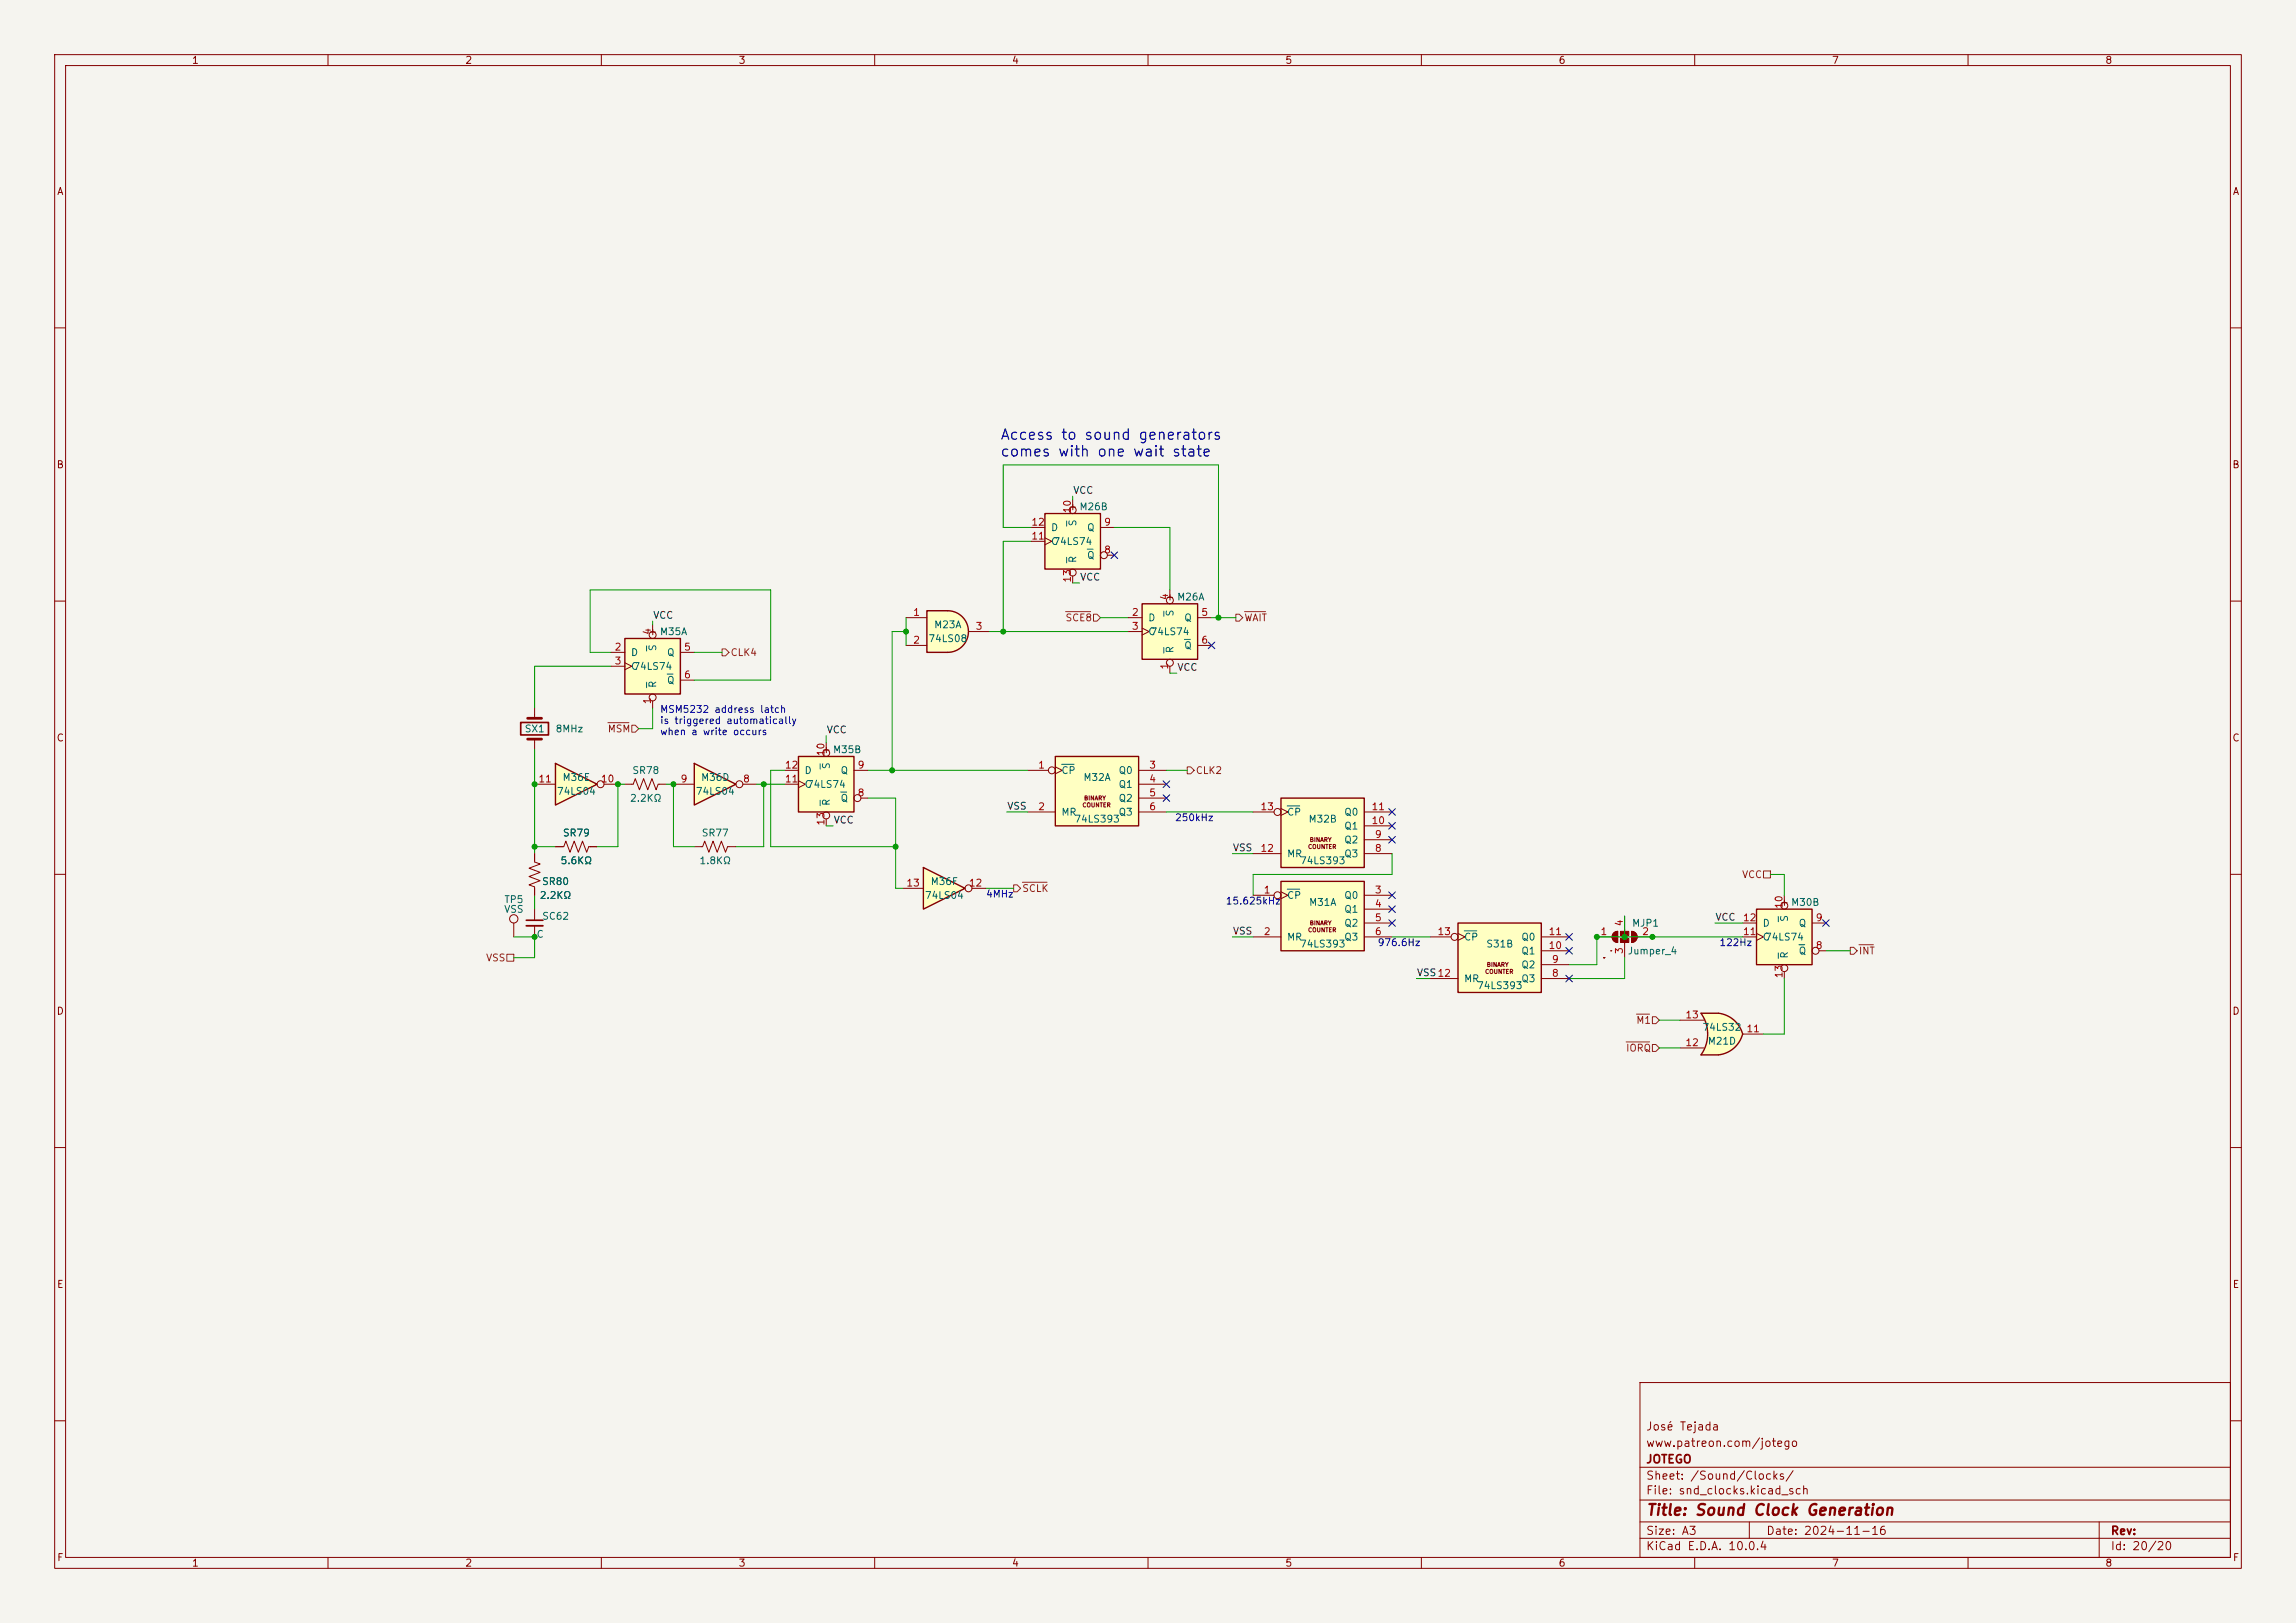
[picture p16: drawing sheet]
<svg xmlns="http://www.w3.org/2000/svg" width="420mm" height="297mm" viewBox="0 0 420 297" stroke-linecap="round" stroke-linejoin="round" font-family="sans-serif">
<defs><g id="words">
<text font-size="2" fill="#840000" x="301" y="277.8">Title: Sound Clock Generation</text>
<g font-size="1.9" fill="#0000c2">
<text x="182.9" y="81">Access to sound generators</text>
<text x="182.9" y="84">comes with one wait state</text>
</g>
<g font-size="1.5" fill="#840000">
<text x="301" y="262.1">José Tejada</text>
<text x="301" y="268.1">JOTEGO</text>
<text x="301" y="265.1">www.patreon.com/jotego</text>
<text x="301" y="273.8">File: snd_clocks.kicad_sch</text>
<text x="301" y="271.1">Sheet: /Sound/Clocks/</text>
<text x="301" y="281.2">Size: A3</text>
<text x="323" y="281.2">Date: 2024-11-16</text>
<text x="386" y="281.2">Rev:</text>
<text x="301" y="284">KiCad E.D.A. 10.0.4</text>
<text x="386" y="284">Id: 20/20</text>
</g>
<g font-size="1.3" fill="#840000">
<text x="35" y="12">1</text>
<text x="85" y="12">2</text>
<text x="135" y="12">3</text>
<text x="185" y="12">4</text>
<text x="235" y="12">5</text>
<text x="285" y="12">6</text>
<text x="335" y="12">7</text>
<text x="385" y="12">8</text>
<text x="10.3" y="36">A</text>
<text x="408.3" y="36">A</text>
<text x="10.3" y="86">B</text>
<text x="408.2" y="86">B</text>
<text x="195.3" y="93.7">+ M26B</text>
<text x="213.1" y="110.2">+ M26A</text>
<text x="118.5" y="116.5">+ M35A</text>
<text x="10.3" y="136">C</text>
<text x="408.2" y="136">C</text>
<text x="150.2" y="138.1">+ M35B</text>
<text x="325.5" y="166.1">+ M30B</text>
<text x="10.3" y="186">D</text>
<text x="408.2" y="186">D</text>
<text x="10.3" y="236">E</text>
<text x="408.3" y="236">E</text>
<text x="10.3" y="286">F</text>
<text x="35" y="287">1</text>
<text x="85" y="287">2</text>
<text x="135" y="287">3</text>
<text x="185" y="287">4</text>
<text x="235" y="287">5</text>
<text x="285" y="287">6</text>
<text x="335" y="287">7</text>
<text x="385" y="287">8</text>
<text x="408.3" y="286">F</text>
</g>
<g font-size="1.3" fill="#a90000">
<text x="196.2" y="94" transform="rotate(-90 196.2 94)">10</text>
<text x="188.6" y="99">11</text>
<text x="188.6" y="96.5">12</text>
<text x="201.9" y="101.6">8</text>
<text x="201.9" y="96.5">9</text>
<text x="196.2" y="106.7" transform="rotate(-90 196.2 106.7)">13</text>
<text x="166.9" y="113">1</text>
<text x="206.9" y="113">2</text>
<text x="214" y="109.9" transform="rotate(-90 214 109.9)">4</text>
<text x="219.6" y="113">5</text>
<text x="112.3" y="119.4">2</text>
<text x="119.4" y="116.3" transform="rotate(-90 119.4 116.3)">4</text>
<text x="125" y="119.4">5</text>
<text x="166.9" y="118.1">2</text>
<text x="178.4" y="115.5">3</text>
<text x="206.9" y="115.5">3</text>
<text x="219.6" y="118.1">6</text>
<text x="112.3" y="121.9">3</text>
<text x="125" y="124.4">6</text>
<text x="214" y="122.6" transform="rotate(-90 214 122.6)">1</text>
<text x="119.4" y="129" transform="rotate(-90 119.4 129)">1</text>
<text x="98.4" y="143.5">11</text>
<text x="109.8" y="143.5">10</text>
<text x="124.4" y="143.5">9</text>
<text x="135.8" y="143.5">8</text>
<text x="143.5" y="143.5">11</text>
<text x="143.5" y="140.9">12</text>
<text x="151.1" y="138.5" transform="rotate(-90 151.1 138.5)">10</text>
<text x="156.8" y="140.9">9</text>
<text x="189.8" y="140.9">1</text>
<text x="210.1" y="140.9">3</text>
<text x="210.1" y="143.5">4</text>
<text x="156.8" y="146">8</text>
<text x="189.8" y="148.6">2</text>
<text x="210.1" y="146">5</text>
<text x="210.1" y="148.6">6</text>
<text x="230.5" y="148.6">13</text>
<text x="250.8" y="148.6">11</text>
<text x="151.1" y="151.2" transform="rotate(-90 151.1 151.2)">13</text>
<text x="250.8" y="151.1">10</text>
<text x="251.4" y="153.6">9</text>
<text x="230.5" y="156.2">12</text>
<text x="251.4" y="156.2">8</text>
<text x="165.7" y="162.5">13</text>
<text x="177.1" y="162.5">12</text>
<text x="231.1" y="163.8">1</text>
<text x="251.4" y="163.8">3</text>
<text x="251.4" y="166.3">4</text>
<text x="326.4" y="166.4" transform="rotate(-90 326.4 166.4)">10</text>
<text x="231.1" y="171.4">2</text>
<text x="251.4" y="168.9">5</text>
<text x="251.4" y="171.4">6</text>
<text x="262.8" y="171.4">13</text>
<text x="283.2" y="174">10</text>
<text x="283.2" y="171.4">11</text>
<text x="292.7" y="171.4">1</text>
<text x="297.2" y="169.6" transform="rotate(-90 297.2 169.6)">4</text>
<text x="300.3" y="171.4">2</text>
<text x="318.7" y="171.4">11</text>
<text x="318.7" y="168.9">12</text>
<text x="332" y="174">8</text>
<text x="332" y="168.9">9</text>
<text x="283.8" y="179">8</text>
<text x="283.8" y="176.5">9</text>
<text x="297.2" y="174.7" transform="rotate(-90 297.2 174.7)">3</text>
<text x="326.4" y="179.1" transform="rotate(-90 326.4 179.1)">13</text>
<text x="308.2" y="191.7">12</text>
<text x="308.2" y="186.7">13</text>
<text x="319.4" y="189.2">11</text>
</g>
<g font-size="1.3" fill="#0f0f0f">
<text x="196.2" y="90.7">VCC</text>
<text x="197.5" y="106.6">VCC</text>
<text x="119.4" y="113.5">VCC</text>
<text x="215.3" y="123.1">VCC</text>
<text x="151.1" y="134.5">VCC</text>
<text x="184.1" y="148.5">VSS</text>
<text x="152.4" y="151">VCC</text>
<text x="225.4" y="156.1">VSS</text>
<text x="225.4" y="171.3">VSS</text>
<text x="313.7" y="168.8">VCC</text>
<text x="259.1" y="178.9">VSS12</text>
</g>
<g font-size="1.3" fill="#006464">
<text x="192.2" y="100">C</text>
<text x="192.2" y="97.5">D</text>
<text x="192.6" y="100">74LS74</text>
<text x="197.2" y="96.4" transform="rotate(-90 197.2 96.4)">S</text>
<text x="198.7" y="97.5">Q</text>
<text x="197.2" y="103.1" transform="rotate(-90 197.2 103.1)">R</text>
<text x="198.7" y="102.6">Q</text>
<text x="215" y="112.9" transform="rotate(-90 215 112.9)">S</text>
<text x="120.4" y="119.3" transform="rotate(-90 120.4 119.3)">S</text>
<text x="169.7" y="117.8">74LS08</text>
<text x="170.8" y="115.3">M23A</text>
<text x="209.9" y="114">D</text>
<text x="209.9" y="116.5">C</text>
<text x="210.4" y="116.5">74LS74</text>
<text x="215" y="119.6" transform="rotate(-90 215 119.6)">R</text>
<text x="216.5" y="114">Q</text>
<text x="216.5" y="119.1">Q</text>
<text x="115.3" y="120.4">D</text>
<text x="115.3" y="122.9">C</text>
<text x="115.7" y="122.9">74LS74</text>
<text x="120.4" y="126" transform="rotate(-90 120.4 126)">R</text>
<text x="121.9" y="120.4">Q</text>
<text x="121.9" y="125.4">Q</text>
<text x="95.9" y="134.3">SX1</text>
<text x="101.5" y="134.3">8MHz</text>
<text x="102.8" y="143.2">M36E</text>
<text x="115.6" y="141.9">SR78</text>
<text x="128.1" y="143.2">M36D</text>
<text x="147.1" y="141.9">D</text>
<text x="152.1" y="140.9" transform="rotate(-90 152.1 140.9)">S</text>
<text x="153.7" y="141.9">Q</text>
<text x="194.1" y="141.9">CP</text>
<text x="198.1" y="143.2">M32A</text>
<text x="204.5" y="141.9">Q0</text>
<text x="101.8" y="145.8">74LS04</text>
<text x="115.1" y="147">2.2KΩ</text>
<text x="127.2" y="145.8">74LS04</text>
<text x="147.1" y="144.5">C</text>
<text x="147.5" y="144.5">74LS74</text>
<text x="152.1" y="147.6" transform="rotate(-90 152.1 147.6)">R</text>
<text x="153.7" y="147">Q</text>
<text x="194.1" y="149.6">MR</text>
<text x="204.5" y="144.5">Q1</text>
<text x="204.5" y="147">Q2</text>
<text x="204.5" y="149.6">Q3</text>
<text x="235.3" y="149.6">CP</text>
<text x="245.8" y="149.6">Q0</text>
<text x="102.9" y="153.4">SR79</text>
<text x="128.3" y="153.4">SR77</text>
<text x="196.4" y="150.8">74LS393</text>
<text x="239.3" y="150.8">M32B</text>
<text x="245.8" y="154.6">Q2</text>
<text x="245.8" y="152.1">Q1</text>
<text x="102.4" y="158.5">5.6KΩ</text>
<text x="127.8" y="158.5">1.8KΩ</text>
<text x="235.3" y="157.2">MR</text>
<text x="237.7" y="158.5">74LS393</text>
<text x="245.8" y="157.2">Q3</text>
<text x="92.1" y="167.3">VSS</text>
<text x="92.2" y="165.6">TP5</text>
<text x="98.6" y="164.8">2.2KΩ</text>
<text x="99" y="162.3">SR80</text>
<text x="169.1" y="164.8">74LS04</text>
<text x="170.1" y="162.3">M36F</text>
<text x="235.3" y="164.8">CP</text>
<text x="239.4" y="166.1">M31A</text>
<text x="245.8" y="164.8">Q0</text>
<text x="245.8" y="167.3">Q1</text>
<text x="98.1" y="171.9">C</text>
<text x="99.1" y="168.6">SC62</text>
<text x="235.3" y="172.4">MR</text>
<text x="237.7" y="173.7">74LS393</text>
<text x="245.8" y="169.9">Q2</text>
<text x="245.8" y="172.4">Q3</text>
<text x="267.7" y="172.4">CP</text>
<text x="271.8" y="173.7">S31B</text>
<text x="278.2" y="172.4">Q0</text>
<text x="298.4" y="169.9">MJP1</text>
<text x="322.3" y="172.4">C</text>
<text x="322.3" y="169.9">D</text>
<text x="322.8" y="172.4">74LS74</text>
<text x="327.4" y="168.8" transform="rotate(-90 327.4 168.8)">S</text>
<text x="328.9" y="169.9">Q</text>
<text x="278.2" y="177.5">Q2</text>
<text x="278.2" y="175">Q1</text>
<text x="297.7" y="175">Jumper_4</text>
<text x="327.4" y="175.5" transform="rotate(-90 327.4 175.5)">R</text>
<text x="328.9" y="175">Q</text>
<text x="267.7" y="180">MR</text>
<text x="270.1" y="181.3">74LS393</text>
<text x="278.2" y="180">Q3</text>
<text x="311.3" y="188.9">74LS32</text>
<text x="312.3" y="191.5">M21D</text>
</g>
<g font-size="1.3" fill="#725600">
<text x="194.8" y="114">SCE8</text>
<text x="227.5" y="114">WAIT</text>
<text x="133.5" y="120.4">CLK4</text>
<text x="111.1" y="134.3">MSM</text>
<text x="218.6" y="141.9">CLK2</text>
<text x="318.6" y="161">VCC</text>
<text x="186.9" y="163.5">SCLK</text>
<text x="88.8" y="176.2">VSS</text>
<text x="339.9" y="175">INT</text>
<text x="299.2" y="187.7">M1</text>
<text x="297.3" y="192.7">IORQ</text>
</g>
<g font-size="1.3" fill="#0000c2">
<text x="120.6" y="130.8">MSM5232 address latch</text>
<text x="120.6" y="132.8">is triggered automatically</text>
<text x="120.6" y="134.8">when a write occurs</text>
<text x="214.8" y="150.6">250kHz</text>
<text x="180.3" y="164.6">4MHz</text>
<text x="224.1" y="165.8">15.625kHz</text>
<text x="251.9" y="173.4">976.6Hz</text>
<text x="314.4" y="173.4">122Hz</text>
</g>
<g font-size=".8" fill="#840000">
<text x="197.9" y="147.9">COUNTER</text>
<text x="198.2" y="146.6">BINARY</text>
<text x="239.2" y="155.5">COUNTER</text>
<text x="239.5" y="154.3">BINARY</text>
<text x="239.2" y="170.8">COUNTER</text>
<text x="239.5" y="169.5">BINARY</text>
<text x="271.6" y="178.4">COUNTER</text>
<text x="271.9" y="177.1">BINARY</text>
</g>
</g></defs>
<path d="M0 0h420v297h-420z" fill="#f5f4ef" stroke="#f5f4ef" stroke-width=".18"/>
<g fill="none" stroke="#840000" stroke-width=".18">
<path d="M10 10h400v277h-400zM12 12h396v273h-396zM60 10v2M110 10v2M160 10v2M210 10v2M260 10v2M310 10v2M360 10v2M10 60h2M408 60h2M10 110h2"/>
<path d="M408 110h2M10 160h2M408 160h2M10 210h2M408 210h2M300 253h108v32h-108zM10 260h2M300 278.5h108M300 274.5h108M300 268.5h108M320 278.5v3M384 278.5v6.5"/>
<path d="M408 260h2M60 285v2M110 285v2M160 285v2M210 285v2M260 285v2M300 281.5h108M310 285v2M360 285v2"/>
</g>
<path d="M191.1 94h10.2v10.1h-10.2z" fill="#ffffc2"/>
<path d="M191.1 94h10.2v10.1h-10.2z" fill="none" stroke="#840000" stroke-width=".25"/>
<g fill="none" stroke="#840000" stroke-width=".18">
<path d="M188.6 96.5h2.5M188.6 99.1h2.5M191.1 98.4l1.3 .7-1.3 .6M196.2 91.4v1.3M201.3 96.5h2.5M196.2 105.4v1.3M202.6 101.6h1.2M101.6 154.9h1.5l.4-1 .8 2.1 .7-2.1 .8 2.1 .8-2.1 .7 2.1 .4-1.1h1.5"/>
<circle cx="196.2" cy="93.3" r=".63"/>
<circle cx="196.2" cy="104.8" r=".63"/>
<circle cx="201.9" cy="101.6" r=".63"/>
</g>
<path d="M195.1 95.3v1M195.1 102v1M198.9 100.5h1" fill="none" stroke="#006464" stroke-width=".18"/>
<path d="M146 138.4h10.2v10.2h-10.2z" fill="#ffffc2"/>
<path d="M146 138.4h10.2v10.2h-10.2z" fill="none" stroke="#840000" stroke-width=".25"/>
<g fill="none" stroke="#840000" stroke-width=".18">
<path d="M151.1 135.9v1.3M143.5 141h2.5M143.5 143.5h2.5M146 142.9l1.3 .6-1.3 .6M151.1 149.9v1.2M156.2 141h2.5M157.5 146.1h1.2"/>
<circle cx="151.1" cy="137.8" r=".63"/>
<circle cx="151.1" cy="149.2" r=".63"/>
<circle cx="156.8" cy="146" r=".63"/>
</g>
<path d="M150 139.8v.9M150 146.4v1M153.8 144.9h1.1" fill="none" stroke="#006464" stroke-width=".18"/>
<path d="M173.4 111.8a3.8 3.8 0 0 1 3.8 3.8 3.8 3.8 0 0 1-3.8 3.8z" fill="#ffffc2" stroke="#ffffc2" stroke-width=".18"/>
<path d="M169.5 111.8h3.9v7.6h-3.9z" fill="#ffffc2"/>
<path d="M169.5 111.8h3.9a3.8 3.8 0 0 1 3.8 3.8 3.8 3.8 0 0 1-3.8 3.8h-3.9z" fill="none" stroke="#840000" stroke-width=".25"/>
<g fill="none" stroke="#840000" stroke-width=".18">
<path d="M165.7 113h3.8M165.7 118.1h3.8M177.2 115.6h3.8M97.8 129.5v1.9M97.8 135.3v1.9M97.8 156.2v1.5l1 .4-2 .8 2 .7-2 .8 2 .8-2 .7 1 .4v1.5M94 168.9v2.6M97.8 166.4v2M97.8 169.4v2.1"/>
<circle cx="94" cy="168.1" r=".76"/>
</g>
<path d="M95.2 132.2h5.1v2.3h-5.1zM96.3 168.4h3" fill="none" stroke="#840000" stroke-width=".3"/>
<path d="M96.3 169.4h3" fill="none" stroke="#840000" stroke-width=".33"/>
<path d="M96.5 135.3h2.6M96.5 131.4h2.6" fill="none" stroke="#840000" stroke-width=".51"/>
<path d="M234.3 161.3h15.3v12.7h-15.3z" fill="#ffffc2"/>
<path d="M234.3 161.3h15.3v12.7h-15.3z" fill="none" stroke="#840000" stroke-width=".25"/>
<g fill="none" stroke="#840000" stroke-width=".18">
<path d="M229.2 163.8h3.8M229.2 171.5h5.1M234.3 163.2l1.3 .6-1.3 .7M249.6 163.8h5M249.6 171.5h5M249.6 166.4h5M249.6 168.9h5"/>
<circle cx="233.7" cy="163.8" r=".63"/>
</g>
<path d="M235.5 162.7h2.2" fill="none" stroke="#006464" stroke-width=".18"/>
<path d="M234.3 146.1h15.3v12.7h-15.3z" fill="#ffffc2"/>
<path d="M234.3 146.1h15.3v12.7h-15.3z" fill="none" stroke="#840000" stroke-width=".25"/>
<g fill="none" stroke="#840000" stroke-width=".18">
<path d="M229.2 156.2h5.1M229.2 148.6h3.8M234.3 148l1.3 .6-1.3 .6M249.6 156.2h5M249.6 153.7h5M249.6 151.1h5M249.6 148.6h5M292.1 171.5h3M293.4 175.3h.1M294.6 174h.1M295.2 170.7l.7-.3v2.1a1.02 1.02 0 0 1-.9-.7 1.02 1.02 0 0 1 .2-1.1zM297.2 167.6v3.1"/>
<path d="M297.2 172.2v3.1M298.5 170.4a1.02 1.02 0 0 1 1 1.1 1.02 1.02 0 0 1-1 1zM299.2 171.5h3.1"/>
<circle cx="233.7" cy="148.6" r=".63"/>
</g>
<path d="M235.5 147.5h2.2" fill="none" stroke="#006464" stroke-width=".18"/>
<g fill="#840000" stroke="#840000" stroke-width=".18">
<path d="M295.2 170.7l.7-.3v2.1a1.02 1.02 0 0 1-.9-.7 1.02 1.02 0 0 1 .2-1.1z"/>
<path d="M296.4 171.7h1.5v.8h-1.5z"/>
<path d="M296.4 170.4h1.5v.8h-1.5z"/>
<path d="M298.5 170.4a1.02 1.02 0 0 1 1 1.1 1.02 1.02 0 0 1-1 1z"/>
</g>
<path d="M321.3 166.4h10.2v10.1h-10.2z" fill="#ffffc2"/>
<path d="M321.3 166.4h10.2v10.1h-10.2z" fill="none" stroke="#840000" stroke-width=".25"/>
<g fill="none" stroke="#840000" stroke-width=".18">
<path d="M318.8 168.9h2.5M318.8 171.5h2.5M321.3 170.8l1.3 .7-1.3 .6M326.4 163.8v1.3M326.4 177.8v1.3M331.5 168.9h2.5M332.7 174h1.3"/>
<circle cx="326.4" cy="165.7" r=".63"/>
<circle cx="326.4" cy="177.2" r=".63"/>
<circle cx="332.1" cy="174" r=".63"/>
</g>
<path d="M325.3 167.7v1M325.3 174.4v1M329 172.9h1.1" fill="none" stroke="#006464" stroke-width=".18"/>
<path d="M193 138.4h15.3v12.7h-15.3z" fill="#ffffc2"/>
<path d="M193 138.4h15.3v12.7h-15.3z" fill="none" stroke="#840000" stroke-width=".25"/>
<g fill="none" stroke="#840000" stroke-width=".18">
<path d="M188 141h3.8M188 148.6h5M193 140.3l1.3 .7-1.3 .6M208.3 141h5.1M208.3 148.6h5.1M208.3 143.5h5.1M208.3 146.1h5.1"/>
<circle cx="192.4" cy="141" r=".63"/>
</g>
<path d="M194.2 139.9h2.3" fill="none" stroke="#006464" stroke-width=".18"/>
<path d="M208.9 110.5h10.2v10.2h-10.2z" fill="#ffffc2"/>
<path d="M208.9 110.5h10.2v10.2h-10.2z" fill="none" stroke="#840000" stroke-width=".25"/>
<g fill="none" stroke="#840000" stroke-width=".18">
<path d="M206.4 113h2.5M206.4 115.6h2.5M208.9 114.9l1.3 .7-1.3 .6M214 108v1.2M219.1 113h2.5M219.1 118.1h2.5M214 121.9v1.3"/>
<circle cx="214" cy="109.9" r=".63"/>
<circle cx="214" cy="121.3" r=".63"/>
</g>
<path d="M212.9 111.8v1M212.9 118.5v1M216.7 117h1" fill="none" stroke="#006464" stroke-width=".18"/>
<path d="M311.1 193h3.2M311.1 185.4h3.2" fill="none" stroke="#ffffc2" stroke-width=".18"/>
<g fill="#ffffc2" stroke="#ffffc2" stroke-width=".18">
<path d="M314.4 185.4a5.2 5.2 0 0 1 4.4 3.8l-5 1.4z"/>
<path d="M313.8 187.9l5 1.3a5.1 5.1 0 0 1-4.4 3.8z"/>
</g>
<path d="M311.1 185.4h3.2v7.6h-3.2a6.6 6.6 0 0 0 0-7.6z" fill="#ffffc2"/>
<path d="M314.3 185.4h-3.2a6.6 6.6 0 0 1 0 7.6h3.2M314.4 185.4a5.2 5.2 0 0 1 4.4 3.8 5.2 5.2 0 0 1-4.4 3.8" fill="none" stroke="#840000" stroke-width=".25"/>
<path d="M307.3 191.8h4.4M307.3 186.7h4.4M318.8 189.2h3.8" fill="none" stroke="#840000" stroke-width=".18"/>
<path d="M266.7 168.9h15.2v12.7h-15.2z" fill="#ffffc2"/>
<path d="M266.7 168.9h15.2v12.7h-15.2z" fill="none" stroke="#840000" stroke-width=".25"/>
<g fill="none" stroke="#840000" stroke-width=".18">
<path d="M127 154.9h1.5l.4-1 .8 2.1 .7-2.1 .8 2.1 .8-2.1 .7 2.1 .4-1.1h1.5M261.6 179.1h5.1M261.6 171.5h3.8M266.7 170.8l1.3 .7-1.3 .6M281.9 179.1h5.1M281.9 176.5h5.1M281.9 174h5.1M281.9 171.5h5.1"/>
<circle cx="266.1" cy="171.4" r=".63"/>
</g>
<path d="M267.8 170.3h2.3" fill="none" stroke="#006464" stroke-width=".18"/>
<path d="M127 139.7l7.6 3.8-7.6 3.8z" fill="#ffffc2"/>
<path d="M127 139.7l7.6 3.8-7.6 3.8z" fill="none" stroke="#840000" stroke-width=".25"/>
<g fill="none" stroke="#840000" stroke-width=".18">
<path d="M123.2 143.5h3.8M135.9 143.5h2.5"/>
<circle cx="135.3" cy="143.5" r=".63"/>
</g>
<path d="M168.9 158.8l7.6 3.8-7.6 3.8z" fill="#ffffc2"/>
<path d="M168.9 158.8l7.6 3.8-7.6 3.8z" fill="none" stroke="#840000" stroke-width=".25"/>
<g fill="none" stroke="#840000" stroke-width=".18">
<path d="M114.3 143.5h1.5l.4-1 .8 2 .7-2 .8 2 .8-2 .7 2 .4-1h1.5M165.1 162.6h3.8M177.8 162.6h2.5"/>
<circle cx="177.2" cy="162.6" r=".63"/>
</g>
<path d="M114.3 116.8h10.2v10.2h-10.2z" fill="#ffffc2"/>
<path d="M114.3 116.8h10.2v10.2h-10.2z" fill="none" stroke="#840000" stroke-width=".25"/>
<g fill="none" stroke="#840000" stroke-width=".18">
<path d="M111.8 119.4h2.5M119.4 114.3v1.3M124.5 119.4h2.5M111.8 121.9h2.5M114.3 121.3l1.3 .6-1.3 .7M119.4 128.3v1.2M124.5 124.5h2.5"/>
<circle cx="119.4" cy="116.2" r=".63"/>
<circle cx="119.4" cy="127.6" r=".63"/>
</g>
<path d="M118.3 118.2v.9M118.3 124.8v1.1M122 123.4h1.1" fill="none" stroke="#006464" stroke-width=".18"/>
<path d="M101.6 139.7l7.6 3.8-7.6 3.8z" fill="#ffffc2"/>
<path d="M101.6 139.7l7.6 3.8-7.6 3.8z" fill="none" stroke="#840000" stroke-width=".25"/>
<g fill="none" stroke="#840000" stroke-width=".18">
<path d="M97.8 143.5h3.8M97.8 156.2v1.3M101.6 154.9h1.3M107.9 154.9h1.3M110.5 143.5h2.5M97.8 162.6v1.2"/>
<circle cx="109.9" cy="143.5" r=".63"/>
</g>
<g fill="none" stroke="#725600" stroke-width=".18">
<path d="M132.1 118.7h.6l.6 .7-.6 .6h-.6zM194.9 111.9h4.6M200 112.4h.7l.6 .6-.6 .7h-.7zM226.1 112.4h.6l.6 .6-.6 .7h-.6zM227.6 111.9h3.9M111.2 132.2h3.8M115.6 132.7h.6l.6 .7-.6 .6h-.6zM217.2 140.3h.6l.6 .7-.6 .6h-.6zM322.6 159.4h1.2v1.3h-1.2zM92.7 174.6h1.3v1.3h-1.3zM185.4 161.9h.7l.6 .7-.6 .6h-.7zM187 161.5h4.5"/>
<path d="M338.5 173.4h.6l.6 .6-.6 .6h-.6zM340 172.9h2.7M297.5 190.7h4.2M299.3 185.6h2.4M302.3 191.1h.6l.6 .7-.6 .6h-.6zM302.3 186.1h.6l.6 .6-.6 .6h-.6z"/>
</g>
<g fill="none" stroke="#009600" stroke-width=".18">
<path d="M188.6 96.5h-5.1v-11.4h39.4v27.9M188.6 99.1h-5.1v16.5M196.2 90.8v.6M203.8 96.5h10.2v11.5M111.8 119.4h-3.9v-11.4h33.1v16.5h-14M119.4 113.7v.6M127 119.4h5.1M165.7 115.6h-2.5v25.4M165.7 113v5.1M181 115.6h25.4M196.2 106.7h1.3M201.3 113h5.1"/>
<path d="M221.6 113h4.5M97.8 137.2v19M111.8 121.9h-14v7.6M119.4 129.5v3.9h-2.6M151.1 134.6v1.3M214 123.2h1.3M97.8 154.9h3.8M114.3 143.5h-1.3v11.4h-3.8M121.9 143.5h1.3v11.4h3.8M138.4 143.5h5.1M139.7 143.5v11.4h-5.1M143.5 141h-2.5v13.9h22.8"/>
<path d="M151.1 151.1h1.3M158.7 146.1h5.1v16.5h1.3M158.7 141h29.3M184.1 148.6h3.9M213.4 141h3.8M213.4 148.6h15.8M225.4 156.2h3.8M254.6 156.2v3.8h-25.4v3.8M94 171.5h3.8v3.8h-3.8M97.8 163.8v2.6M180.3 162.6h5.1M225.4 171.5h3.8"/>
<path d="M254.6 171.5h7M259.1 179.1h2.5M297.2 175.3v3.8h-10.2M297.2 167.6v3.9M313.7 168.9h5.1M318.8 171.5h-26.7v5h-5.1M323.8 160h2.6v3.8M326.4 179.1v10.1h-3.8M334 174h4.5M303.5 191.8h3.8M303.5 186.7h3.8"/>
</g>
<g fill="none" stroke="#000084" stroke-width=".18">
<path d="M203.2 101l1.2 1.2M204.4 101l-1.2 1.2M221 117.5l1.2 1.2M222.2 117.5l-1.2 1.2M212.8 145.4l1.2 1.3M212.8 142.9l1.2 1.2M214 145.4l-1.2 1.3M214 142.9l-1.2 1.2M254 148l1.2 1.2M254 150.5l1.2 1.2M254 153.1l1.2 1.2M255.2 148l-1.2 1.2"/>
<path d="M255.2 150.5l-1.2 1.2M255.2 153.1l-1.2 1.2M254 165.8l1.2 1.2M254 168.3l1.2 1.2M254 163.2l1.2 1.2M255.2 165.8l-1.2 1.2M255.2 168.3l-1.2 1.2M255.2 163.2l-1.2 1.2M286.4 178.5l1.2 1.2M286.4 170.8l1.2 1.3M286.4 173.4l1.2 1.2M287.6 178.5l-1.2 1.2"/>
<path d="M287.6 170.8l-1.2 1.3M287.6 173.4l-1.2 1.2M333.4 168.3l1.2 1.2M334.6 168.3l-1.2 1.2"/>
</g>
<g fill="#009600" stroke="#009600" stroke-width=".18">
<circle cx="222.9" cy="113" r=".46"/>
<circle cx="165.7" cy="115.6" r=".46"/>
<circle cx="163.8" cy="154.9" r=".46"/>
<circle cx="183.5" cy="115.6" r=".46"/>
<circle cx="163.2" cy="141" r=".46"/>
<circle cx="123.2" cy="143.5" r=".46"/>
<circle cx="139.7" cy="143.5" r=".46"/>
<circle cx="292.1" cy="171.5" r=".46"/>
<circle cx="302.3" cy="171.5" r=".46"/>
<circle cx="297.2" cy="171.5" r=".46"/>
<circle cx="97.8" cy="154.9" r=".46"/>
<circle cx="97.8" cy="143.5" r=".46"/>
<circle cx="97.8" cy="171.5" r=".46"/>
<circle cx="113" cy="143.5" r=".46"/>
</g>
<use href="#words"/>
</svg>
